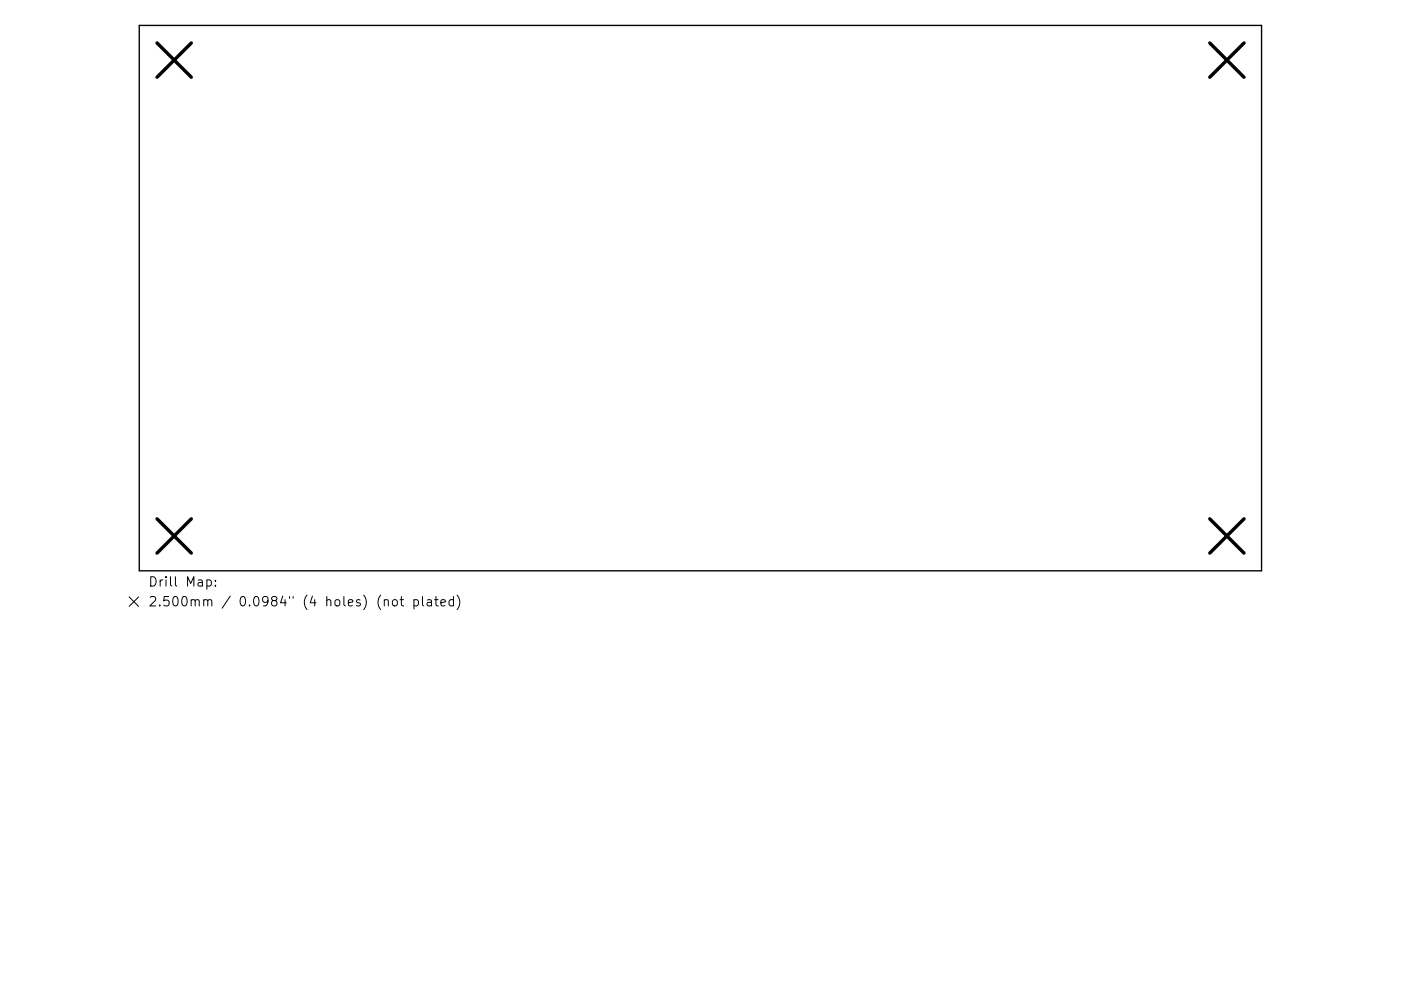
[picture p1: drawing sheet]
<svg xmlns="http://www.w3.org/2000/svg" width="297mm" height="210mm" viewBox="0 0 297 210" stroke-linecap="round" stroke-linejoin="round" font-family="sans-serif">
<defs><g id="words">
<g font-size="2.8">
<text x="31.4" y="124.5">Drill Map:</text>
<text x="31.4" y="128.7">2.500mm / 0.0984&quot; (4 holes) (not plated)</text>
</g>
</g></defs>
<path d="M29.5 5.4h238v115.7h-238z" fill="none" stroke="#000" stroke-width=".29"/>
<path d="M33.3 9.1l7.3 7.3M40.6 9.1l-7.3 7.3M256.5 9.1l7.3 7.3M263.8 9.1l-7.3 7.3M33.3 110.1l7.3 7.2M40.6 110.1l-7.3 7.2M256.5 110.1l7.3 7.2M263.8 110.1l-7.3 7.2" fill="none" stroke="#000" stroke-width=".73"/>
<g fill="none" stroke="#000" stroke-width=".21">
<path d="M27.4 126.7l2 2M29.4 126.7l-2 2M43.9 123.1l.5-.1 .4 .4v.6l-.2 .3h-.7M45.7 124.2v.2M45.7 123.1v.2M81.5 127.4l.3-.2 .4 .1 .1 1.3M83.3 127.4l.3-.2a.54 .54 0 0 1 .6 .4v.6a.54 .54 0 0 1-.5 .4 .54 .54 0 0 1-.5-.4zM84.8 127.2h.8M85.1 126.6v1.7l.1 .2 .4 .1M87.8 127.3l.5-.1 .4 .4v.6l-.2 .3h-.7M87.8 127.2v2M89.6 126.6v1.7l.3 .3"/>
<path d="M90.6 127.3h.8l.1 1.3M91.5 127.7l-.7 .1a.39 .39 0 0 0-.3 .4 .39 .39 0 0 0 .3 .4l.7-.1M92.1 127.2h.8M92.4 126.6v1.7l.1 .2 .4 .1M93.5 127.9l.9-.2-.1-.4-.5-.1-.3 .3 .1 1h.7M96.1 127.3l-.5-.1-.4 .4v.6l.2 .3h.7M96.1 126.6v2M96.9 126.3a2.29 2.29 0 0 1 0 3"/>
</g>
<use href="#words"/>
</svg>
